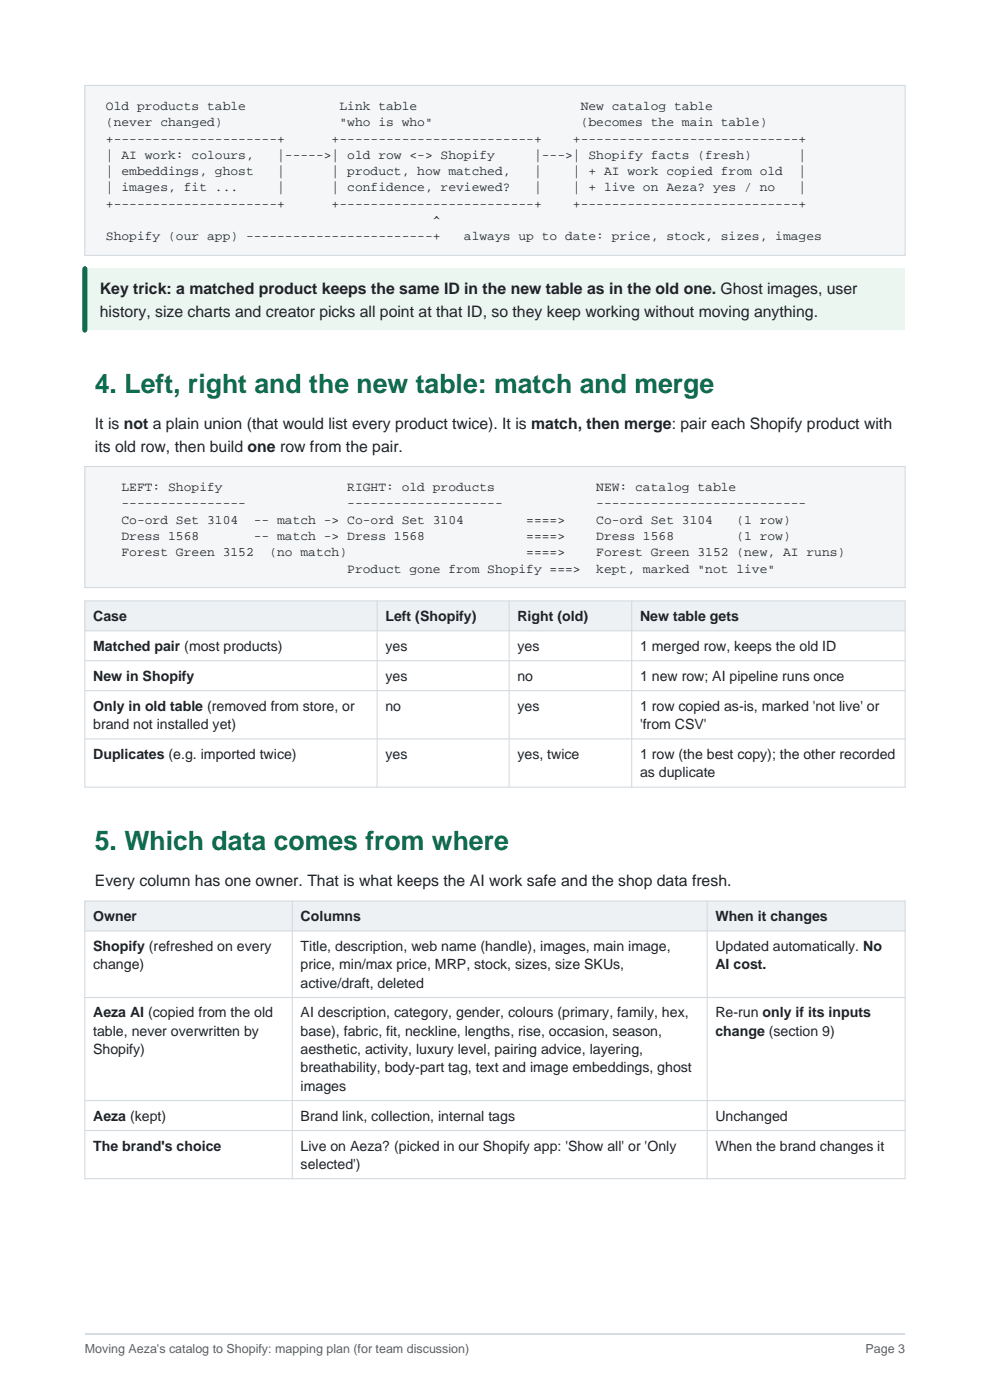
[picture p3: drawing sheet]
<svg xmlns="http://www.w3.org/2000/svg" width="210mm" height="297mm" viewBox="0 0 210 297" stroke-linecap="round" stroke-linejoin="round" font-family="sans-serif">
<defs><g id="words">
<g font-size="5.6" fill="#0b6e4f">
<text x="20.1" y="83.5">4. Left, right and the new table: match and merge</text>
<text x="20.1" y="180.4">5. Which data comes from where</text>
</g>
<g font-size="3.4" fill="#1f2328">
<text x="21.2" y="62.5">Key trick: a matched product keeps the same ID in the new table as in the old one. Ghost images, user</text>
<text x="21.2" y="67.2">history, size charts and creator picks all point at that ID, so they keep working without moving anything.</text>
<text x="20.1" y="91">It is not a plain union (that would list every product twice). It is match, then merge: pair each Shopify product with</text>
<text x="20.1" y="95.8">its old row, then build one row from the pair.</text>
<text x="20.1" y="188">Every column has one owner. That is what keeps the AI work safe and the shop data fresh.</text>
</g>
<g font-size="3" fill="#1f2328">
<text x="19.8" y="131.7">Case</text>
<text x="81.8" y="131.7">Left (Shopify)</text>
<text x="109.8" y="131.7">Right (old)</text>
<text x="135.8" y="131.7">New table gets</text>
<text x="19.8" y="138.1">Matched pair (most products)</text>
<text x="81.8" y="138.1">yes</text>
<text x="109.8" y="138.1">yes</text>
<text x="135.8" y="138.1">1 merged row, keeps the old ID</text>
<text x="19.8" y="144.4">New in Shopify</text>
<text x="81.8" y="144.4">yes</text>
<text x="109.8" y="144.4">no</text>
<text x="135.8" y="144.4">1 new row; AI pipeline runs once</text>
<text x="19.8" y="150.8">Only in old table (removed from store, or</text>
<text x="19.8" y="154.6">brand not installed yet)</text>
<text x="81.8" y="150.8">no</text>
<text x="109.8" y="150.8">yes</text>
<text x="135.8" y="150.8">1 row copied as-is, marked 'not live' or</text>
<text x="135.8" y="154.6">'from CSV'</text>
<text x="19.8" y="161">Duplicates (e.g. imported twice)</text>
<text x="81.8" y="161">yes</text>
<text x="109.8" y="161">yes, twice</text>
<text x="135.8" y="161">1 row (the best copy); the other recorded</text>
<text x="135.8" y="164.9">as duplicate</text>
<text x="19.8" y="195.4">Owner</text>
<text x="63.8" y="195.4">Columns</text>
<text x="151.8" y="195.4">When it changes</text>
<text x="19.8" y="201.7">Shopify (refreshed on every</text>
<text x="63.8" y="201.7">Title, description, web name (handle), images, main image,</text>
<text x="151.8" y="201.7">Updated automatically. No</text>
<text x="19.8" y="205.6">change)</text>
<text x="63.8" y="205.6">price, min/max price, MRP, stock, sizes, size SKUs,</text>
<text x="63.8" y="209.5">active/draft, deleted</text>
<text x="151.8" y="205.6">AI cost.</text>
<text x="19.8" y="215.8">Aeza AI (copied from the old</text>
<text x="63.8" y="215.8">AI description, category, gender, colours (primary, family, hex,</text>
<text x="151.8" y="215.8">Re-run only if its inputs</text>
<text x="19.8" y="219.7">table, never overwritten by</text>
<text x="63.8" y="219.7">base), fabric, fit, neckline, lengths, rise, occasion, season,</text>
<text x="151.8" y="219.7">change (section 9)</text>
<text x="19.8" y="223.6">Shopify)</text>
<text x="63.8" y="223.6">aesthetic, activity, luxury level, pairing advice, layering,</text>
<text x="63.8" y="227.5">breathability, body-part tag, text and image embeddings, ghost</text>
<text x="63.8" y="231.4">images</text>
<text x="19.8" y="237.7">Aeza (kept)</text>
<text x="63.8" y="237.7">Brand link, collection, internal tags</text>
<text x="151.8" y="237.7">Unchanged</text>
<text x="19.8" y="244.1">The brand's choice</text>
<text x="63.8" y="244.1">Live on Aeza? (picked in our Shopify app: 'Show all' or 'Only</text>
<text x="151.8" y="244.1">When the brand changes it</text>
<text x="63.8" y="248">selected')</text>
</g>
<g font-size="2.8" fill="#1f2328">
<text x="22.5" y="23.3">Old products table</text>
<text x="72" y="23.3">Link table</text>
<text x="123.2" y="23.3">New catalog table</text>
<text x="22.5" y="26.8">(never changed)</text>
<text x="72" y="26.8">&quot;who is who&quot;</text>
<text x="123.2" y="26.8">(becomes the main table)</text>
<text x="22.5" y="30.3">+---------------------+</text>
<text x="22.5" y="33.7">| AI work: colours,</text>
<text x="58.8" y="33.7">|-----&gt;| old row &lt;-&gt; Shopify</text>
<text x="70.4" y="30.3">+-------------------------+</text>
<text x="113.3" y="33.7">|---&gt;| Shopify facts (fresh)</text>
<text x="121.5" y="30.3">+----------------------------+</text>
<text x="169.4" y="33.7">|</text>
<text x="22.5" y="37.2">| embeddings, ghost</text>
<text x="22.5" y="40.6">| images, fit ...</text>
<text x="58.8" y="37.2">|</text>
<text x="58.8" y="40.6">|</text>
<text x="70.4" y="37.2">| product, how matched,</text>
<text x="70.4" y="40.6">| confidence, reviewed?</text>
<text x="113.3" y="37.2">|</text>
<text x="113.3" y="40.6">|</text>
<text x="121.5" y="37.2">| + AI work copied from old</text>
<text x="121.5" y="40.6">| + live on Aeza? yes / no</text>
<text x="169.4" y="37.2">|</text>
<text x="169.4" y="40.6">|</text>
<text x="22.5" y="44.1">+---------------------+</text>
<text x="70.4" y="44.1">+-------------------------+</text>
<text x="91.8" y="47.5">^</text>
<text x="121.5" y="44.1">+----------------------------+</text>
<text x="22.5" y="51">Shopify (our app) ------------------------+</text>
<text x="98.4" y="51">always up to date: price, stock, sizes, images</text>
<text x="25.8" y="104.2">LEFT: Shopify</text>
<text x="25.8" y="107.7">----------------</text>
<text x="73.7" y="104.2">RIGHT: old products</text>
<text x="73.7" y="107.7">--------------------</text>
<text x="126.5" y="104.2">NEW: catalog table</text>
<text x="126.5" y="107.7">---------------------------</text>
<text x="25.8" y="111.1">Co-ord Set 3104</text>
<text x="53.8" y="111.1">-- match -&gt; Co-ord Set 3104</text>
<text x="111.6" y="111.1">====&gt;</text>
<text x="126.5" y="111.1">Co-ord Set 3104</text>
<text x="156.2" y="111.1">(1 row)</text>
<text x="25.8" y="114.6">Dress 1568</text>
<text x="25.8" y="118">Forest Green 3152</text>
<text x="53.8" y="114.6">-- match -&gt; Dress 1568</text>
<text x="57.1" y="118">(no match)</text>
<text x="111.6" y="114.6">====&gt;</text>
<text x="111.6" y="118">====&gt;</text>
<text x="126.5" y="114.6">Dress 1568</text>
<text x="126.5" y="118">Forest Green 3152 (new, AI runs)</text>
<text x="156.2" y="114.6">(1 row)</text>
<text x="73.7" y="121.5">Product gone from Shopify ===&gt;</text>
<text x="126.5" y="121.5">kept, marked &quot;not live&quot;</text>
</g>
<g font-size="2.6" fill="#57606a">
<text x="18" y="287">Moving Aeza's catalog to Shopify: mapping plan (for team discussion)</text>
<text x="183.6" y="287">Page 3</text>
</g>
</g></defs>
<path d="M18 283h174" fill="none" stroke="#d0d7de" stroke-width=".35"/>
<path d="M18 18.1h174v36.1h-174z" fill-rule="evenodd" fill="#f4f6f8"/>
<path d="M18 18.1h174v36.1h-174z" fill="none" stroke="#d0d7de" stroke-width=".21"/>
<path d="M18 57h174v13h-174z" fill-rule="evenodd" fill="#eaf6ef"/>
<path d="M18 57v13" fill="none" stroke="#0b6e4f" stroke-width="1.1"/>
<path d="M18 99h174v25.7h-174z" fill-rule="evenodd" fill="#f4f6f8"/>
<path d="M18 99h174v25.7h-174z" fill="none" stroke="#d0d7de" stroke-width=".21"/>
<path d="M18 127.5h174v6.3h-174z" fill-rule="evenodd" fill="#eef1f4"/>
<path d="M18 127.5h174v39.5h-174zM18 133.8h174M80 127.5v39.5M108 127.5v39.5M134 127.5v39.5M18 140.2h174M18 146.5h174M18 156.8h174" fill="none" stroke="#d0d7de" stroke-width=".21"/>
<path d="M18 191.2h174v6.3h-174z" fill-rule="evenodd" fill="#eef1f4"/>
<path d="M18 191.2h174v58.9h-174zM18 197.5h174M62 191.2v58.9M150 191.2v58.9M18 211.6h174M18 233.5h174M18 239.8h174" fill="none" stroke="#d0d7de" stroke-width=".21"/>
<use href="#words"/>
</svg>
